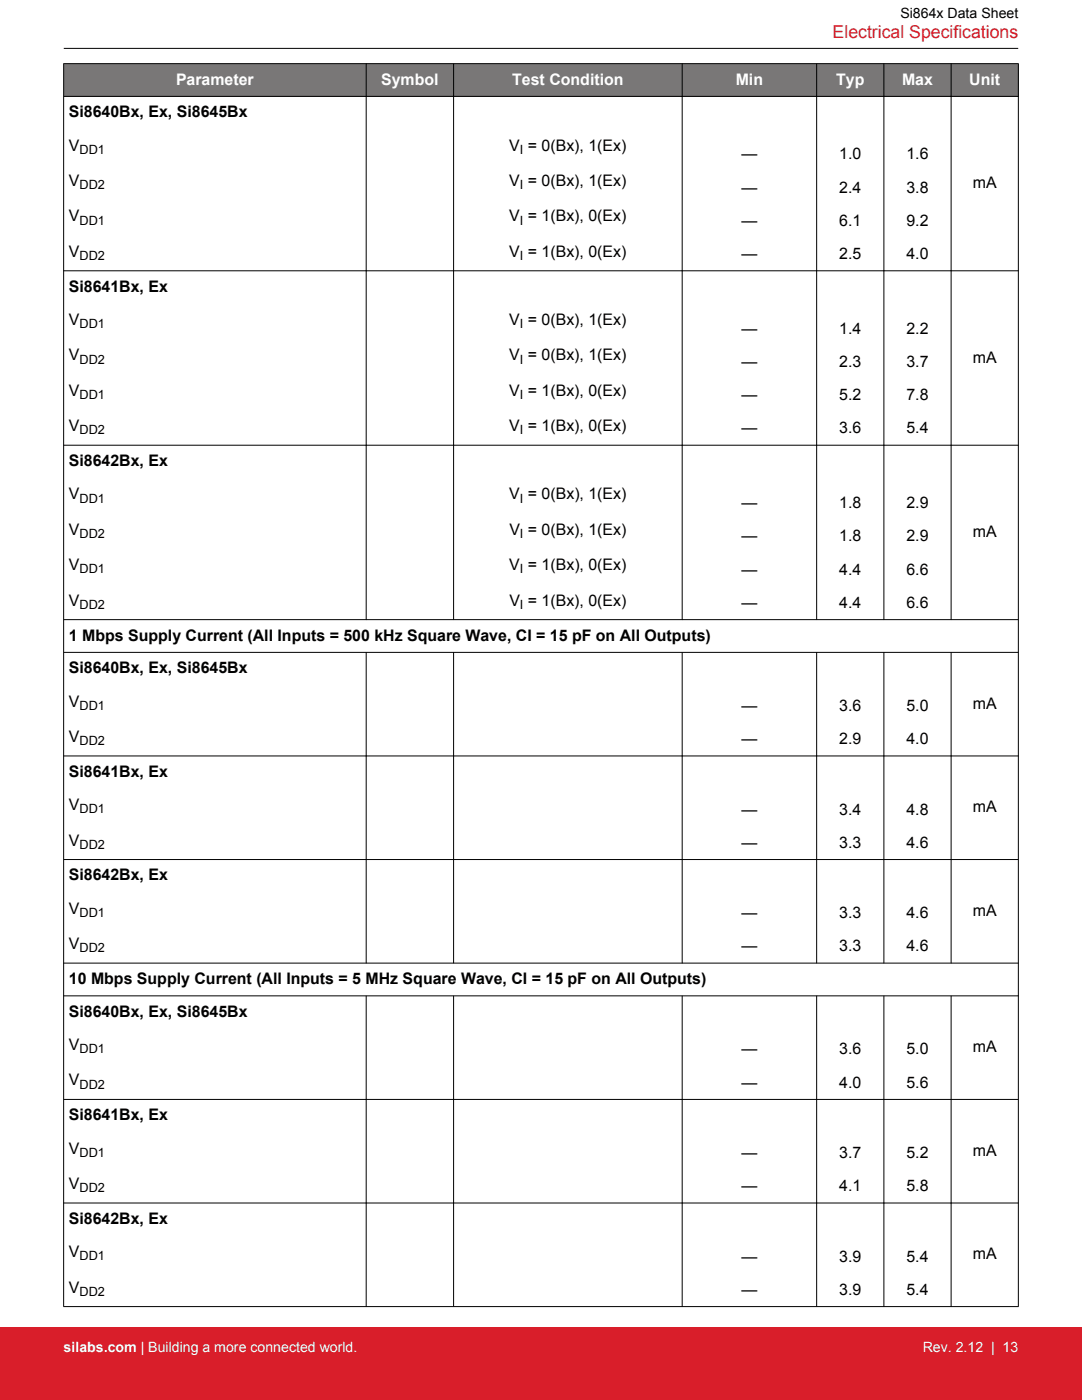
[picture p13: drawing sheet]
<svg xmlns="http://www.w3.org/2000/svg" width="216mm" height="279mm" viewBox="0 0 216 279" stroke-linecap="round" stroke-linejoin="round" font-family="sans-serif">
<defs><g id="words">
<text font-size="3.5" fill="#d91e2a" x="166.1" y="7.5">Electrical Specifications</text>
<g font-size="3.2" fill="#fff">
<text x="35.1" y="16.9">Parameter</text>
<text x="76.1" y="16.9">Symbol</text>
<text x="102.2" y="16.9">Test Condition</text>
<text x="146.8" y="16.9">Min</text>
<text x="166.8" y="16.9">Typ</text>
<text x="180" y="16.9">Max</text>
<text x="193.4" y="16.9">Unit</text>
</g>
<g font-size="3.2">
<text x="13.7" y="23.4">Si8640Bx, Ex, Si8645Bx</text>
<text x="13.7" y="30">V</text>
<text x="101.6" y="30">V = 0(Bx), 1(Ex)</text>
<text x="148" y="31.8">—</text>
<text x="167.5" y="31.8">1.0</text>
<text x="180.9" y="31.8">1.6</text>
<text x="13.7" y="37.1">V</text>
<text x="101.6" y="37.1">V = 0(Bx), 1(Ex)</text>
<text x="148" y="38.4">—</text>
<text x="167.5" y="38.4">2.4</text>
<text x="180.9" y="38.4">3.8</text>
<text x="194.1" y="37.6">mA</text>
<text x="13.7" y="44.2">V</text>
<text x="101.6" y="44.2">V = 1(Bx), 0(Ex)</text>
<text x="148" y="45.1">—</text>
<text x="167.5" y="45.1">6.1</text>
<text x="180.9" y="45.1">9.2</text>
<text x="13.7" y="51.3">V</text>
<text x="101.6" y="51.3">V = 1(Bx), 0(Ex)</text>
<text x="148" y="51.7">—</text>
<text x="167.5" y="51.7">2.5</text>
<text x="180.9" y="51.7">4.0</text>
<text x="13.7" y="58.2">Si8641Bx, Ex</text>
<text x="13.7" y="64.9">V</text>
<text x="101.6" y="64.9">V = 0(Bx), 1(Ex)</text>
<text x="13.7" y="71.9">V</text>
<text x="101.6" y="71.9">V = 0(Bx), 1(Ex)</text>
<text x="148" y="66.6">—</text>
<text x="167.5" y="66.6">1.4</text>
<text x="180.9" y="66.6">2.2</text>
<text x="148" y="73.2">—</text>
<text x="167.5" y="73.2">2.3</text>
<text x="180.9" y="73.2">3.7</text>
<text x="194.1" y="72.4">mA</text>
<text x="13.7" y="79">V</text>
<text x="101.6" y="79">V = 1(Bx), 0(Ex)</text>
<text x="148" y="79.9">—</text>
<text x="167.5" y="79.9">5.2</text>
<text x="180.9" y="79.9">7.8</text>
<text x="13.7" y="86.1">V</text>
<text x="101.6" y="86.1">V = 1(Bx), 0(Ex)</text>
<text x="148" y="86.5">—</text>
<text x="167.5" y="86.5">3.6</text>
<text x="180.9" y="86.5">5.4</text>
<text x="13.7" y="93">Si8642Bx, Ex</text>
<text x="13.7" y="99.7">V</text>
<text x="101.6" y="99.7">V = 0(Bx), 1(Ex)</text>
<text x="148" y="101.4">—</text>
<text x="167.5" y="101.4">1.8</text>
<text x="180.9" y="101.4">2.9</text>
<text x="13.7" y="106.7">V</text>
<text x="101.6" y="106.7">V = 0(Bx), 1(Ex)</text>
<text x="194.1" y="107.2">mA</text>
<text x="13.7" y="113.8">V</text>
<text x="101.6" y="113.8">V = 1(Bx), 0(Ex)</text>
<text x="148" y="108">—</text>
<text x="167.5" y="108">1.8</text>
<text x="180.9" y="108">2.9</text>
<text x="148" y="114.7">—</text>
<text x="167.5" y="114.7">4.4</text>
<text x="180.9" y="114.7">6.6</text>
<text x="13.7" y="120.9">V</text>
<text x="101.6" y="120.9">V = 1(Bx), 0(Ex)</text>
<text x="148" y="121.3">—</text>
<text x="167.5" y="121.3">4.4</text>
<text x="180.9" y="121.3">6.6</text>
<text x="13.7" y="127.8">1 Mbps Supply Current (All Inputs = 500 kHz Square Wave, CI = 15 pF on All Outputs)</text>
<text x="13.7" y="134.4">Si8640Bx, Ex, Si8645Bx</text>
<text x="13.7" y="141">V</text>
<text x="148" y="141.9">—</text>
<text x="167.5" y="141.9">3.6</text>
<text x="180.9" y="141.9">5.0</text>
<text x="194.1" y="141.4">mA</text>
<text x="13.7" y="148.1">V</text>
<text x="148" y="148.5">—</text>
<text x="167.5" y="148.5">2.9</text>
<text x="180.9" y="148.5">4.0</text>
<text x="13.7" y="155.1">Si8641Bx, Ex</text>
<text x="13.7" y="161.7">V</text>
<text x="148" y="162.6">—</text>
<text x="167.5" y="162.6">3.4</text>
<text x="180.9" y="162.6">4.8</text>
<text x="194.1" y="162.1">mA</text>
<text x="13.7" y="168.8">V</text>
<text x="148" y="169.2">—</text>
<text x="167.5" y="169.2">3.3</text>
<text x="180.9" y="169.2">4.6</text>
<text x="13.7" y="175.7">Si8642Bx, Ex</text>
<text x="13.7" y="182.4">V</text>
<text x="148" y="183.2">—</text>
<text x="167.5" y="183.2">3.3</text>
<text x="180.9" y="183.2">4.6</text>
<text x="194.1" y="182.8">mA</text>
<text x="13.7" y="189.4">V</text>
<text x="148" y="189.9">—</text>
<text x="167.5" y="189.9">3.3</text>
<text x="180.9" y="189.9">4.6</text>
<text x="13.7" y="196.4">10 Mbps Supply Current (All Inputs = 5 MHz Square Wave, CI = 15 pF on All Outputs)</text>
<text x="13.7" y="202.9">Si8640Bx, Ex, Si8645Bx</text>
<text x="13.7" y="209.6">V</text>
<text x="194.1" y="210">mA</text>
<text x="148" y="210.4">—</text>
<text x="167.5" y="210.4">3.6</text>
<text x="180.9" y="210.4">5.0</text>
<text x="13.7" y="216.6">V</text>
<text x="148" y="217.1">—</text>
<text x="167.5" y="217.1">4.0</text>
<text x="180.9" y="217.1">5.6</text>
<text x="13.7" y="223.6">Si8641Bx, Ex</text>
<text x="13.7" y="230.2">V</text>
<text x="148" y="231.1">—</text>
<text x="167.5" y="231.1">3.7</text>
<text x="180.9" y="231.1">5.2</text>
<text x="194.1" y="230.7">mA</text>
<text x="13.7" y="237.3">V</text>
<text x="148" y="237.7">—</text>
<text x="167.5" y="237.7">4.1</text>
<text x="180.9" y="237.7">5.8</text>
<text x="13.7" y="244.3">Si8642Bx, Ex</text>
<text x="13.7" y="250.9">V</text>
<text x="148" y="251.8">—</text>
<text x="167.5" y="251.8">3.9</text>
<text x="180.9" y="251.8">5.4</text>
<text x="194.1" y="251.3">mA</text>
<text x="13.7" y="258">V</text>
<text x="148" y="258.4">—</text>
<text x="167.5" y="258.4">3.9</text>
<text x="180.9" y="258.4">5.4</text>
</g>
<text font-size="2.8" x="179.7" y="3.5">Si864x Data Sheet</text>
<g font-size="2.8" fill="#fff">
<text x="12.7" y="269.9">silabs.com | Building a more connected world.</text>
<text x="184.1" y="269.9">Rev. 2.12 | 13</text>
</g>
<g font-size="2.5">
<text x="15.9" y="30.7">DD1</text>
<text x="103.7" y="30.7">I</text>
<text x="15.9" y="37.8">DD2</text>
<text x="103.7" y="37.8">I</text>
<text x="15.9" y="44.8">DD1</text>
<text x="103.7" y="44.8">I</text>
<text x="15.9" y="51.9">DD2</text>
<text x="103.7" y="51.9">I</text>
<text x="15.9" y="65.5">DD1</text>
<text x="103.7" y="65.5">I</text>
<text x="15.9" y="72.6">DD2</text>
<text x="103.7" y="72.6">I</text>
<text x="15.9" y="79.6">DD1</text>
<text x="103.7" y="79.6">I</text>
<text x="15.9" y="86.7">DD2</text>
<text x="103.7" y="86.7">I</text>
<text x="15.9" y="100.3">DD1</text>
<text x="103.7" y="100.3">I</text>
<text x="15.9" y="107.4">DD2</text>
<text x="103.7" y="107.4">I</text>
<text x="15.9" y="114.4">DD1</text>
<text x="103.7" y="114.4">I</text>
<text x="15.9" y="121.5">DD2</text>
<text x="103.7" y="121.5">I</text>
<text x="15.9" y="141.6">DD1</text>
<text x="15.9" y="148.7">DD2</text>
<text x="15.9" y="162.3">DD1</text>
<text x="15.9" y="169.4">DD2</text>
<text x="15.9" y="183">DD1</text>
<text x="15.9" y="190.1">DD2</text>
<text x="15.9" y="210.2">DD1</text>
<text x="15.9" y="217.3">DD2</text>
<text x="15.9" y="230.9">DD1</text>
<text x="15.9" y="237.9">DD2</text>
<text x="15.9" y="251.5">DD1</text>
<text x="15.9" y="258.6">DD2</text>
</g>
</g></defs>
<g fill="#797777">
<path d="M12.7 12.7h190.5v6.5h-190.5z" fill-rule="evenodd"/>
<path d="M12.7 12.7h190.5v6.5h-190.5z" fill-rule="evenodd"/>
</g>
<g fill="none" stroke="#000" stroke-width=".2">
<path d="M12.7 19.2h190.5M12.7 12.7h190.5M12.7 12.7v248.1M12.7 9.7h190.5M73.1 12.7v111M90.5 12.7v111M136.1 12.7v111M163 12.7v111M176.4 12.7v111M189.8 12.7v111M203.2 12.7v248.1M12.7 54h190.5"/>
<path d="M12.7 88.9h190.5M12.7 123.7h190.5M12.7 130.2h190.5M73.1 130.2v62.1M90.5 130.2v62.1M136.1 130.2v62.1M163 130.2v62.1M176.4 130.2v62.1M189.8 130.2v62.1M12.7 150.9h190.5M12.7 171.5h190.5M12.7 192.2h190.5"/>
<path d="M12.7 198.7h190.5M73.1 198.7v62.1M90.5 198.7v62.1M136.1 198.7v62.1M163 198.7v62.1M176.4 198.7v62.1M189.8 198.7v62.1M12.7 219.4h190.5M12.7 240.1h190.5M12.7 260.8h190.5"/>
</g>
<path d="M0 264.9h215.9v14.5h-215.9z" fill="#d91e2a"/>
<use href="#words"/>
</svg>
